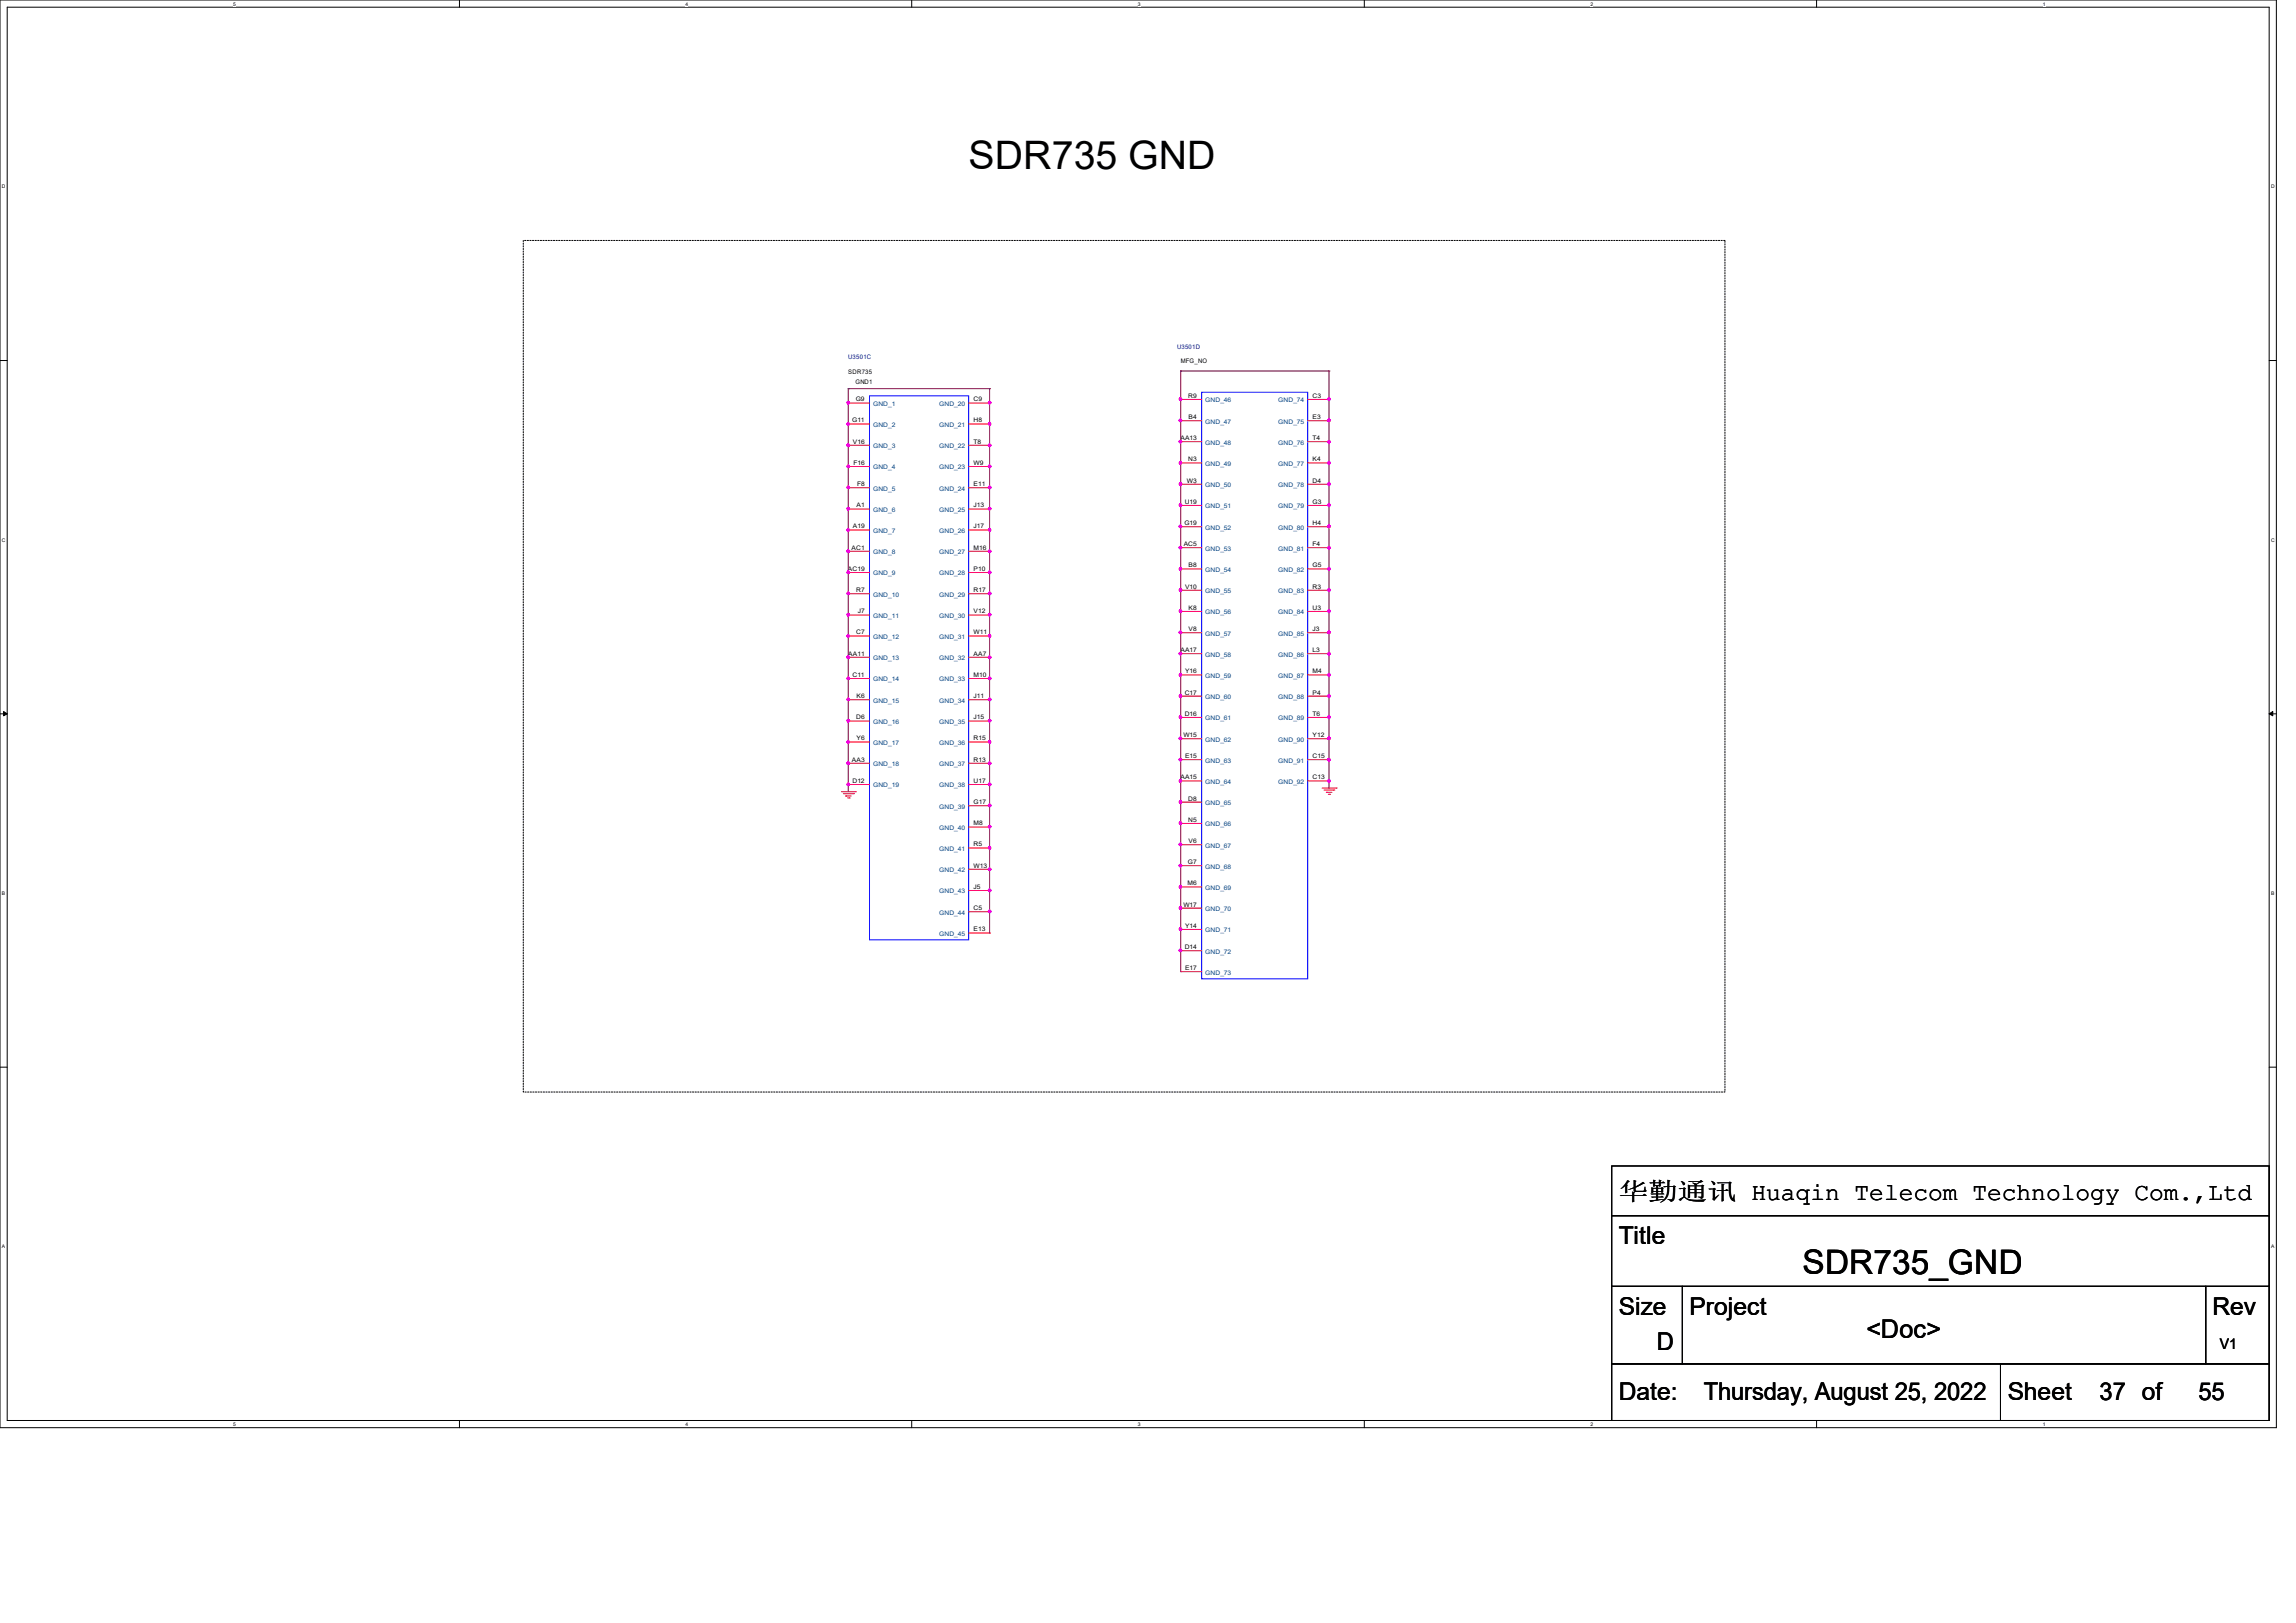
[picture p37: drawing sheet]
<svg xmlns="http://www.w3.org/2000/svg" width="297mm" height="210mm" viewBox="0 0 297 210" stroke-linecap="round" stroke-linejoin="round" font-family="sans-serif">
<defs><g id="words">
<text font-size="5.1" x="125.3" y="21.9">SDR735 GND</text>
<text font-size="4.4" x="233.2" y="164.8">SDR735_GND</text>
<text font-size="3.3" x="241.4" y="173.1">&lt;Doc&gt;</text>
<g font-size="3.2">
<text x="209.4" y="155.2">华勤通讯 Huaqin Telecom Technology Com.,Ltd</text>
<text x="209.4" y="161">Title</text>
<text x="209.4" y="170.2">Size</text>
<text x="218.6" y="170.2">Project</text>
<text x="286.2" y="170.2">Rev</text>
<text x="214.3" y="174.8">D</text>
<text x="209.4" y="181.1">Date:</text>
<text x="220.4" y="181.1">Thursday, August 25, 2022</text>
<text x="259.7" y="181.1">Sheet</text>
<text x="271.6" y="181.1">37 of</text>
<text x="284.4" y="181.1">55</text>
</g>
<text font-size="1.9" x="287.2" y="174.5">V1</text>
<g font-size=".8" fill="#000080">
<text x="109.7" y="46.5">U3501C</text>
<text x="152.3" y="45.1">U3501D</text>
</g>
<g font-size=".8">
<text x="152.7" y="46.9">MFG_NO</text>
<text x="109.7" y="48.3">SDR735</text>
<text x="110.7" y="49.7">GND1</text>
<text x="110.7" y="51.9">G9</text>
<text x="125.9" y="51.9">C9</text>
<text x="153.7" y="51.5">R9</text>
<text x="169.8" y="51.5">C3</text>
<text x="110.2" y="54.7">G11</text>
<text x="110.3" y="57.4">V16</text>
<text x="125.9" y="54.7">H8</text>
<text x="125.9" y="57.4">T8</text>
<text x="152.7" y="56.9">AA13</text>
<text x="153.7" y="59.7">N3</text>
<text x="153.8" y="54.2">B4</text>
<text x="169.8" y="54.2">E3</text>
<text x="169.8" y="56.9">T4</text>
<text x="169.8" y="59.7">K4</text>
<text x="110.4" y="60.2">F16</text>
<text x="110.8" y="65.7">A1</text>
<text x="110.9" y="62.9">F8</text>
<text x="125.9" y="60.2">W9</text>
<text x="125.9" y="62.9">E11</text>
<text x="125.9" y="65.7">J13</text>
<text x="153.3" y="65.2">U19</text>
<text x="153.5" y="62.4">W3</text>
<text x="169.8" y="62.4">D4</text>
<text x="169.8" y="65.2">G3</text>
<text x="110.2" y="71.1">AC1</text>
<text x="110.3" y="68.4">A19</text>
<text x="125.9" y="68.4">J17</text>
<text x="125.9" y="71.1">M16</text>
<text x="153.1" y="70.7">AC5</text>
<text x="153.2" y="67.9">G19</text>
<text x="169.8" y="67.9">H4</text>
<text x="169.8" y="70.7">F4</text>
<text x="109.7" y="73.9">AC19</text>
<text x="110.7" y="76.6">R7</text>
<text x="125.9" y="73.9">P10</text>
<text x="125.9" y="76.6">R17</text>
<text x="153.3" y="76.2">V10</text>
<text x="153.8" y="73.4">B8</text>
<text x="169.8" y="73.4">G5</text>
<text x="169.8" y="76.2">R3</text>
<text x="110.7" y="82.1">C7</text>
<text x="111" y="79.4">J7</text>
<text x="125.9" y="79.4">V12</text>
<text x="125.9" y="82.1">W11</text>
<text x="153.8" y="78.9">K8</text>
<text x="153.8" y="81.7">V8</text>
<text x="169.8" y="78.9">U3</text>
<text x="169.8" y="81.7">J3</text>
<text x="109.7" y="84.8">AA11</text>
<text x="110.3" y="87.6">C11</text>
<text x="125.9" y="84.8">AA7</text>
<text x="125.9" y="87.6">M10</text>
<text x="152.7" y="84.4">AA17</text>
<text x="153.3" y="89.9">C17</text>
<text x="153.3" y="87.1">Y16</text>
<text x="169.8" y="84.4">L3</text>
<text x="169.8" y="87.1">M4</text>
<text x="169.8" y="89.9">P4</text>
<text x="110.7" y="93.1">D6</text>
<text x="110.8" y="90.3">K6</text>
<text x="110.8" y="95.8">Y6</text>
<text x="125.9" y="90.3">J11</text>
<text x="125.9" y="93.1">J15</text>
<text x="125.9" y="95.8">R15</text>
<text x="153.1" y="95.4">W15</text>
<text x="153.3" y="92.6">D16</text>
<text x="169.8" y="92.6">T6</text>
<text x="169.8" y="95.4">Y12</text>
<text x="110.2" y="98.5">AA3</text>
<text x="110.3" y="101.3">D12</text>
<text x="125.9" y="98.5">R13</text>
<text x="125.9" y="101.3">U17</text>
<text x="152.7" y="100.8">AA15</text>
<text x="153.3" y="98.1">E15</text>
<text x="169.8" y="98.1">C15</text>
<text x="169.8" y="100.8">C13</text>
<text x="125.9" y="104.1">G17</text>
<text x="125.9" y="106.8">M8</text>
<text x="153.7" y="103.6">D8</text>
<text x="153.7" y="106.3">N5</text>
<text x="125.9" y="109.5">R5</text>
<text x="125.9" y="112.3">W13</text>
<text x="153.7" y="111.8">G7</text>
<text x="153.8" y="109.1">V6</text>
<text x="125.9" y="115">J5</text>
<text x="125.9" y="117.8">C5</text>
<text x="153.1" y="117.3">W17</text>
<text x="153.6" y="114.5">M6</text>
<text x="125.9" y="120.5">E13</text>
<text x="153.3" y="122.8">D14</text>
<text x="153.3" y="120.1">Y14</text>
<text x="153.3" y="125.5">E17</text>
</g>
<g font-size=".8" fill="#004080">
<text x="112.9" y="52.5">GND_1</text>
<text x="121.5" y="52.5">GND_20</text>
<text x="155.9" y="52.1">GND_46</text>
<text x="165.4" y="52.1">GND_74</text>
<text x="112.9" y="55.2">GND_2</text>
<text x="112.9" y="58">GND_3</text>
<text x="121.5" y="55.2">GND_21</text>
<text x="121.5" y="58">GND_22</text>
<text x="155.9" y="54.8">GND_47</text>
<text x="155.9" y="57.5">GND_48</text>
<text x="165.4" y="54.8">GND_75</text>
<text x="165.4" y="57.5">GND_76</text>
<text x="112.9" y="60.7">GND_4</text>
<text x="112.9" y="63.5">GND_5</text>
<text x="121.5" y="60.7">GND_23</text>
<text x="121.5" y="63.5">GND_24</text>
<text x="155.9" y="60.3">GND_49</text>
<text x="155.9" y="63">GND_50</text>
<text x="155.9" y="65.8">GND_51</text>
<text x="165.4" y="60.3">GND_77</text>
<text x="165.4" y="63">GND_78</text>
<text x="165.4" y="65.8">GND_79</text>
<text x="112.9" y="66.2">GND_6</text>
<text x="112.9" y="69">GND_7</text>
<text x="112.9" y="71.7">GND_8</text>
<text x="121.5" y="66.2">GND_25</text>
<text x="121.5" y="69">GND_26</text>
<text x="121.5" y="71.7">GND_27</text>
<text x="155.9" y="68.5">GND_52</text>
<text x="155.9" y="71.2">GND_53</text>
<text x="165.4" y="68.5">GND_80</text>
<text x="165.4" y="71.2">GND_81</text>
<text x="112.9" y="74.5">GND_9</text>
<text x="112.9" y="77.2">GND_10</text>
<text x="121.5" y="74.5">GND_28</text>
<text x="121.5" y="77.2">GND_29</text>
<text x="155.9" y="74">GND_54</text>
<text x="155.9" y="76.7">GND_55</text>
<text x="165.4" y="74">GND_82</text>
<text x="165.4" y="76.7">GND_83</text>
<text x="112.9" y="80">GND_11</text>
<text x="112.9" y="82.7">GND_12</text>
<text x="121.5" y="80">GND_30</text>
<text x="121.5" y="82.7">GND_31</text>
<text x="155.9" y="79.5">GND_56</text>
<text x="155.9" y="82.3">GND_57</text>
<text x="165.4" y="79.5">GND_84</text>
<text x="165.4" y="82.3">GND_85</text>
<text x="112.9" y="85.4">GND_13</text>
<text x="112.9" y="88.2">GND_14</text>
<text x="121.5" y="85.4">GND_32</text>
<text x="121.5" y="88.2">GND_33</text>
<text x="155.9" y="85">GND_58</text>
<text x="155.9" y="87.7">GND_59</text>
<text x="165.4" y="85">GND_86</text>
<text x="165.4" y="87.7">GND_87</text>
<text x="112.9" y="90.9">GND_15</text>
<text x="112.9" y="93.7">GND_16</text>
<text x="121.5" y="90.9">GND_34</text>
<text x="121.5" y="93.7">GND_35</text>
<text x="155.9" y="90.5">GND_60</text>
<text x="155.9" y="93.2">GND_61</text>
<text x="155.9" y="96">GND_62</text>
<text x="165.4" y="90.5">GND_88</text>
<text x="165.4" y="93.2">GND_89</text>
<text x="165.4" y="96">GND_90</text>
<text x="112.9" y="96.4">GND_17</text>
<text x="112.9" y="99.1">GND_18</text>
<text x="112.9" y="101.9">GND_19</text>
<text x="121.5" y="96.4">GND_36</text>
<text x="121.5" y="99.1">GND_37</text>
<text x="121.5" y="101.9">GND_38</text>
<text x="155.9" y="98.7">GND_63</text>
<text x="155.9" y="101.4">GND_64</text>
<text x="165.4" y="98.7">GND_91</text>
<text x="165.4" y="101.4">GND_92</text>
<text x="121.5" y="104.6">GND_39</text>
<text x="121.5" y="107.4">GND_40</text>
<text x="155.9" y="104.2">GND_65</text>
<text x="155.9" y="106.9">GND_66</text>
<text x="121.5" y="110.1">GND_41</text>
<text x="121.5" y="112.9">GND_42</text>
<text x="155.9" y="109.7">GND_67</text>
<text x="155.9" y="112.4">GND_68</text>
<text x="121.5" y="115.6">GND_43</text>
<text x="121.5" y="118.4">GND_44</text>
<text x="155.9" y="115.1">GND_69</text>
<text x="155.9" y="117.9">GND_70</text>
<text x="121.5" y="121.1">GND_45</text>
<text x="155.9" y="120.6">GND_71</text>
<text x="155.9" y="123.4">GND_72</text>
<text x="155.9" y="126.1">GND_73</text>
</g>
<g font-size=".6">
<text x="30.2" y=".7">5</text>
<text x="88.7" y=".7">4</text>
<text x="147.2" y=".7">3</text>
<text x="205.7" y=".7">2</text>
<text x="264.2" y=".7">1</text>
<text x=".3" y="24.4">D</text>
<text x="293.8" y="24.4">D</text>
<text x=".3" y="70.1">C</text>
<text x="293.8" y="70.1">C</text>
<text x=".3" y="115.8">B</text>
<text x="293.8" y="115.8">B</text>
<text x=".3" y="161.5">A</text>
<text x="293.8" y="161.5">A</text>
<text x="30.2" y="184.5">5</text>
<text x="88.7" y="184.5">4</text>
<text x="147.2" y="184.5">3</text>
<text x="205.7" y="184.5">2</text>
<text x="264.2" y="184.5">1</text>
</g>
</g></defs>
<path d="M0 0h294.5v184.7h-294.5zM.9 .9h292.6v182.9h-292.6z" fill="none" stroke="#000" stroke-width=".13"/>
<g fill="#fff">
<path d="M30.2 .1h.3v.7h-.3z"/>
<path d="M30.2 183.9h.3v.8h-.3z"/>
</g>
<path d="M59.4 0v.9M59.4 183.8v.9" fill="none" stroke="#000" stroke-width=".13"/>
<g fill="#fff">
<path d="M88.7 .1h.3v.7h-.3z"/>
<path d="M88.7 183.9h.3v.8h-.3z"/>
</g>
<path d="M117.9 0v.9M117.9 183.8v.9" fill="none" stroke="#000" stroke-width=".13"/>
<g fill="#fff">
<path d="M147.2 .1h.3v.7h-.3z"/>
<path d="M147.2 183.9h.3v.8h-.3z"/>
</g>
<path d="M176.5 0v.9M176.5 183.8v.9" fill="none" stroke="#000" stroke-width=".13"/>
<g fill="#fff">
<path d="M205.7 .1h.4v.7h-.4z"/>
<path d="M205.7 183.9h.4v.8h-.4z"/>
</g>
<path d="M235 0v.9M235 183.8v.9" fill="none" stroke="#000" stroke-width=".13"/>
<g fill="#fff">
<path d="M264.2 .1h.4v.7h-.4z"/>
<path d="M264.2 183.9h.4v.8h-.4z"/>
<path d="M.3 23.8h.4v.7h-.4z"/>
<path d="M293.8 23.8h.5v.7h-.5z"/>
<path d="M.3 69.5h.4v.7h-.4z"/>
<path d="M293.8 69.5h.5v.7h-.5z"/>
</g>
<path d="M0 46.7h.9M293.5 46.7h1" fill="none" stroke="#000" stroke-width=".13"/>
<g fill="#fff">
<path d="M.3 115.2h.4v.8h-.4z"/>
<path d="M293.8 115.2h.4v.8h-.4z"/>
</g>
<path d="M0 92.4h.9M293.5 92.4h1" fill="none" stroke="#000" stroke-width=".13"/>
<path d="M.5 92.1l.4 .3-.4 .2zM293.5 92.4l.5-.3v.5z" fill="#000" stroke="#000" stroke-width=".13"/>
<g fill="#fff">
<path d="M.3 161h.3v.7h-.3z"/>
<path d="M293.8 161h.4v.7h-.4z"/>
</g>
<path d="M67.7 31.1h155.4v110.2h-155.4zM0 138.1h.9M293.5 138.1h1M208.5 157.3h85v9.2h-85zM208.5 150.9h85v6.4h-85zM208.5 166.5h9.1v10h-9.1zM208.5 176.5h50.3v7.3h-50.3zM217.6 166.5h67.7v10h-67.7zM258.8 176.5h34.7v7.3h-34.7zM285.3 166.5h8.2v10h-8.2z" fill="none" stroke="#000" stroke-width=".13"/>
<g fill="none" stroke="#f00" stroke-width=".13">
<path d="M109.7 52.2h.1M109.7 54.9h.1M109.7 57.6h.1M109.7 52.2h2.8M109.7 54.9h2.8M109.7 57.6h2.8M125.3 52.2h2.7M125.3 54.9h2.7M125.3 57.6h2.7M128 52.2h.1M128 54.9h.1M128 57.6h.1"/>
<path d="M152.7 51.7h.1M152.7 54.4h.1M152.7 57.1h.1M152.7 59.9h.1M152.7 51.7h2.7M152.7 54.4h2.7M152.7 57.1h2.7M152.7 59.9h2.7M169.2 51.7h2.7M169.2 54.4h2.7M169.2 57.1h2.7M169.2 59.9h2.7"/>
<path d="M171.9 51.7h.1M171.9 54.4h.1M171.9 57.1h.1M171.9 59.9h.1M109.7 60.4h.1M109.7 63.1h.1M109.7 65.9h.1M109.7 68.6h.1M109.7 71.3h.1M109.7 74.1h.1M109.7 76.8h.1M109.7 79.6h.1"/>
<path d="M109.7 60.4h2.8M109.7 63.1h2.8M109.7 65.9h2.8M109.7 68.6h2.8M109.7 71.3h2.8M109.7 74.1h2.8M109.7 76.8h2.8M109.7 79.6h2.8M125.3 60.4h2.7M125.3 63.1h2.7M125.3 65.9h2.7M125.3 68.6h2.7"/>
<path d="M125.3 71.3h2.7M125.3 74.1h2.7M125.3 76.8h2.7M125.3 79.6h2.7M128 60.4h.1M128 63.1h.1M128 65.9h.1M128 68.6h.1M128 71.3h.1M128 74.1h.1M128 76.8h.1M128 79.6h.1"/>
<path d="M152.7 62.7h.1M152.7 65.4h.1M152.7 68.2h.1M152.7 70.9h.1M152.7 73.6h.1M152.7 76.4h.1M152.7 79.1h.1M152.7 62.7h2.7M152.7 65.4h2.7M152.7 68.2h2.7M152.7 70.9h2.7M152.7 73.6h2.7"/>
<path d="M152.7 76.4h2.7M152.7 79.1h2.7M169.2 62.7h2.7M169.2 65.4h2.7M169.2 68.2h2.7M169.2 70.9h2.7M169.2 73.6h2.7M169.2 76.4h2.7M169.2 79.1h2.7M171.9 62.7h.1M171.9 65.4h.1M171.9 68.2h.1"/>
<path d="M171.9 70.9h.1M171.9 73.6h.1M171.9 76.4h.1M171.9 79.1h.1M109.7 82.3h.1M109.7 85h.1M109.7 87.8h.1M109.7 90.6h.1M109.7 93.3h.1M109.7 96h.1M109.7 98.8h.1M109.7 82.3h2.8"/>
<path d="M109.7 85h2.8M109.7 87.8h2.8M109.7 90.6h2.8M109.7 93.3h2.8M109.7 96h2.8M109.7 98.8h2.8M125.3 82.3h2.7M125.3 85h2.7M125.3 87.8h2.7M125.3 90.6h2.7M125.3 93.3h2.7M125.3 96h2.7"/>
<path d="M125.3 98.8h2.7M128 82.3h.1M128 85h.1M128 87.8h.1M128 90.6h.1M128 93.3h.1M128 96h.1M128 98.8h.1M152.7 81.9h.1M152.7 84.6h.1M152.7 87.3h.1M152.7 90.1h.1"/>
<path d="M152.7 92.8h.1M152.7 95.6h.1M152.7 98.3h.1M152.7 81.9h2.7M152.7 84.6h2.7M152.7 87.3h2.7M152.7 90.1h2.7M152.7 92.8h2.7M152.7 95.6h2.7M152.7 98.3h2.7M169.2 81.9h2.7M169.2 84.6h2.7"/>
<path d="M169.2 87.3h2.7M169.2 90.1h2.7M169.2 92.8h2.7M169.2 95.6h2.7M169.2 98.3h2.7M171.9 81.9h.1M171.9 84.6h.1M171.9 87.3h.1M171.9 90.1h.1M171.9 92.8h.1M171.9 95.6h.1M171.9 98.3h.1"/>
<path d="M108.8 102.4h1.9M109.1 102.7h1.3M109.4 103h.1M109.4 103h.7M109.6 103.3h.3M109.7 101.5h.1M109.7 101.5h2.8M109.9 103.3h.1M110.4 102.7h.1M110.7 102.4h.1M125.3 101.5h2.7M125.3 104.3h2.7"/>
<path d="M125.3 107h2.7M125.3 109.7h2.7M125.3 112.5h2.7M125.3 115.2h2.7M125.3 118h2.7M128 101.5h.1M128 104.3h.1M128 107h.1M128 109.7h.1M128 112.5h.1M128 115.2h.1M128 118h.1"/>
<path d="M152.7 101h.1M152.7 103.8h.1M152.7 106.6h.1M152.7 109.3h.1M152.7 112h.1M152.7 114.8h.1M152.7 117.5h.1M152.7 101h2.7M152.7 103.8h2.7M152.7 106.6h2.7M152.7 109.3h2.7M152.7 112h2.7"/>
<path d="M152.7 114.8h2.7M152.7 117.5h2.7M169.2 101h2.7M171 102h1.8M171.3 102.2h1.2M171.6 102.5h.1M171.6 102.5h.7M171.8 102.8h.2M171.9 101h.1M172 102.8h.1M172.6 102.2h.1M172.8 102h.1"/>
<path d="M125.3 120.7h2.7M128 120.7h.1M152.7 120.3h.1M152.7 123h.1M152.7 125.7h.1M152.7 120.3h2.7M152.7 123h2.7M152.7 125.7h2.7"/>
</g>
<path d="M112.5 51.2h12.8v70.4h-12.8zM155.4 50.8h13.8v75.9h-13.8z" fill="none" stroke="#00f" stroke-width=".13"/>
<g fill="none" stroke="#800040" stroke-width=".13">
<path d="M109.7 50.3h18.3M109.7 50.3h.1M109.7 52.2h.1M109.7 54.9h.1M109.7 57.6h.1M109.7 50.3v52.1M128 50.3h.1M128 52.2h.1M128 54.9h.1M128 57.6h.1M128 50.3v70.4M152.7 48h.1"/>
<path d="M152.7 51.7h.1M152.7 54.4h.1M152.7 57.1h.1M152.7 59.9h.1M152.7 48v77.7M152.7 48h19.2M171.9 48h.1M171.9 51.7h.1M171.9 54.4h.1M171.9 57.1h.1M171.9 59.9h.1M171.9 48v54"/>
<path d="M109.7 60.4h.1M109.7 63.1h.1M109.7 65.9h.1M109.7 68.6h.1M109.7 71.3h.1M109.7 74.1h.1M109.7 76.8h.1M109.7 79.6h.1M128 60.4h.1M128 63.1h.1M128 65.9h.1M128 68.6h.1"/>
<path d="M128 71.3h.1M128 74.1h.1M128 76.8h.1M128 79.6h.1M152.7 62.7h.1M152.7 65.4h.1M152.7 68.2h.1M152.7 70.9h.1M152.7 73.6h.1M152.7 76.4h.1M152.7 79.1h.1M171.9 62.7h.1"/>
<path d="M171.9 65.4h.1M171.9 68.2h.1M171.9 70.9h.1M171.9 73.6h.1M171.9 76.4h.1M171.9 79.1h.1M109.7 82.3h.1M109.7 85h.1M109.7 87.8h.1M109.7 90.6h.1M109.7 93.3h.1M109.7 96h.1"/>
<path d="M109.7 98.8h.1M128 82.3h.1M128 85h.1M128 87.8h.1M128 90.6h.1M128 93.3h.1M128 96h.1M128 98.8h.1M152.7 81.9h.1M152.7 84.6h.1M152.7 87.3h.1M152.7 90.1h.1"/>
<path d="M152.7 92.8h.1M152.7 95.6h.1M152.7 98.3h.1M171.9 81.9h.1M171.9 84.6h.1M171.9 87.3h.1M171.9 90.1h.1M171.9 92.8h.1M171.9 95.6h.1M171.9 98.3h.1M109.7 101.5h.1M128 101.5h.1"/>
<path d="M128 104.3h.1M128 107h.1M128 109.7h.1M128 112.5h.1M128 115.2h.1M128 118h.1M152.7 101h.1M152.7 103.8h.1M152.7 106.6h.1M152.7 109.3h.1M152.7 112h.1M152.7 114.8h.1"/>
<path d="M152.7 117.5h.1M171.9 101h.1M152.7 120.3h.1M152.7 123h.1"/>
</g>
<g fill="#f0f" stroke="#f0f" stroke-width=".13">
<circle cx="152.7" cy="54.4" r=".17"/>
<circle cx="152.7" cy="51.6" r=".17"/>
<circle cx="171.9" cy="54.4" r=".17"/>
<circle cx="171.9" cy="51.6" r=".17"/>
<circle cx="109.7" cy="54.9" r=".17"/>
<circle cx="109.7" cy="52.1" r=".17"/>
<circle cx="128" cy="54.9" r=".17"/>
<circle cx="128" cy="52.1" r=".17"/>
<circle cx="152.7" cy="59.9" r=".17"/>
<circle cx="152.7" cy="57.2" r=".17"/>
<circle cx="171.9" cy="59.9" r=".17"/>
<circle cx="171.9" cy="57.2" r=".17"/>
<circle cx="109.7" cy="60.3" r=".17"/>
<circle cx="109.7" cy="57.6" r=".17"/>
<circle cx="128" cy="60.3" r=".17"/>
<circle cx="128" cy="57.6" r=".17"/>
<circle cx="152.7" cy="65.4" r=".17"/>
<circle cx="152.7" cy="62.6" r=".17"/>
<circle cx="171.9" cy="65.4" r=".17"/>
<circle cx="171.9" cy="62.6" r=".17"/>
<circle cx="109.7" cy="65.8" r=".17"/>
<circle cx="109.7" cy="63.1" r=".17"/>
<circle cx="128" cy="65.8" r=".17"/>
<circle cx="128" cy="63.1" r=".17"/>
<circle cx="152.7" cy="70.9" r=".17"/>
<circle cx="152.7" cy="68.1" r=".17"/>
<circle cx="171.9" cy="70.9" r=".17"/>
<circle cx="171.9" cy="68.1" r=".17"/>
<circle cx="109.7" cy="71.3" r=".17"/>
<circle cx="109.7" cy="68.6" r=".17"/>
<circle cx="128" cy="71.3" r=".17"/>
<circle cx="128" cy="68.6" r=".17"/>
<circle cx="152.7" cy="76.3" r=".17"/>
<circle cx="152.7" cy="73.6" r=".17"/>
<circle cx="171.9" cy="76.3" r=".17"/>
<circle cx="171.9" cy="73.6" r=".17"/>
<circle cx="109.7" cy="76.8" r=".17"/>
<circle cx="109.7" cy="74.1" r=".17"/>
<circle cx="128" cy="76.8" r=".17"/>
<circle cx="128" cy="74.1" r=".17"/>
<circle cx="152.7" cy="81.8" r=".17"/>
<circle cx="152.7" cy="79.1" r=".17"/>
<circle cx="171.9" cy="81.8" r=".17"/>
<circle cx="171.9" cy="79.1" r=".17"/>
<circle cx="109.7" cy="82.3" r=".17"/>
<circle cx="109.7" cy="79.5" r=".17"/>
<circle cx="128" cy="82.3" r=".17"/>
<circle cx="128" cy="79.5" r=".17"/>
<circle cx="152.7" cy="84.6" r=".17"/>
<circle cx="171.9" cy="84.6" r=".17"/>
<circle cx="109.7" cy="87.8" r=".17"/>
<circle cx="109.7" cy="85" r=".17"/>
<circle cx="128" cy="87.8" r=".17"/>
<circle cx="128" cy="85" r=".17"/>
<circle cx="152.7" cy="90.1" r=".17"/>
<circle cx="152.7" cy="87.3" r=".17"/>
<circle cx="171.9" cy="90.1" r=".17"/>
<circle cx="171.9" cy="87.3" r=".17"/>
<circle cx="109.7" cy="93.3" r=".17"/>
<circle cx="109.7" cy="90.5" r=".17"/>
<circle cx="128" cy="93.3" r=".17"/>
<circle cx="128" cy="90.5" r=".17"/>
<circle cx="152.7" cy="95.5" r=".17"/>
<circle cx="152.7" cy="92.8" r=".17"/>
<circle cx="171.9" cy="95.5" r=".17"/>
<circle cx="171.9" cy="92.8" r=".17"/>
<circle cx="128" cy="96" r=".17"/>
<circle cx="109.7" cy="96" r=".17"/>
<circle cx="152.7" cy="101" r=".17"/>
<circle cx="152.7" cy="98.3" r=".17"/>
<circle cx="171.9" cy="101" r=".17"/>
<circle cx="171.9" cy="98.3" r=".17"/>
<circle cx="109.7" cy="101.5" r=".17"/>
<circle cx="109.7" cy="98.8" r=".17"/>
<circle cx="128" cy="101.5" r=".17"/>
<circle cx="128" cy="98.8" r=".17"/>
<circle cx="152.7" cy="106.5" r=".17"/>
<circle cx="152.7" cy="103.8" r=".17"/>
<circle cx="128" cy="107" r=".17"/>
<circle cx="128" cy="104.2" r=".17"/>
<circle cx="152.7" cy="112" r=".17"/>
<circle cx="152.7" cy="109.3" r=".17"/>
<circle cx="128" cy="112.5" r=".17"/>
<circle cx="128" cy="109.7" r=".17"/>
<circle cx="152.7" cy="117.5" r=".17"/>
<circle cx="152.7" cy="114.8" r=".17"/>
<circle cx="128" cy="117.9" r=".17"/>
<circle cx="128" cy="115.2" r=".17"/>
<circle cx="152.7" cy="123" r=".17"/>
<circle cx="152.7" cy="120.2" r=".17"/>
</g>
<use href="#words"/>
</svg>
